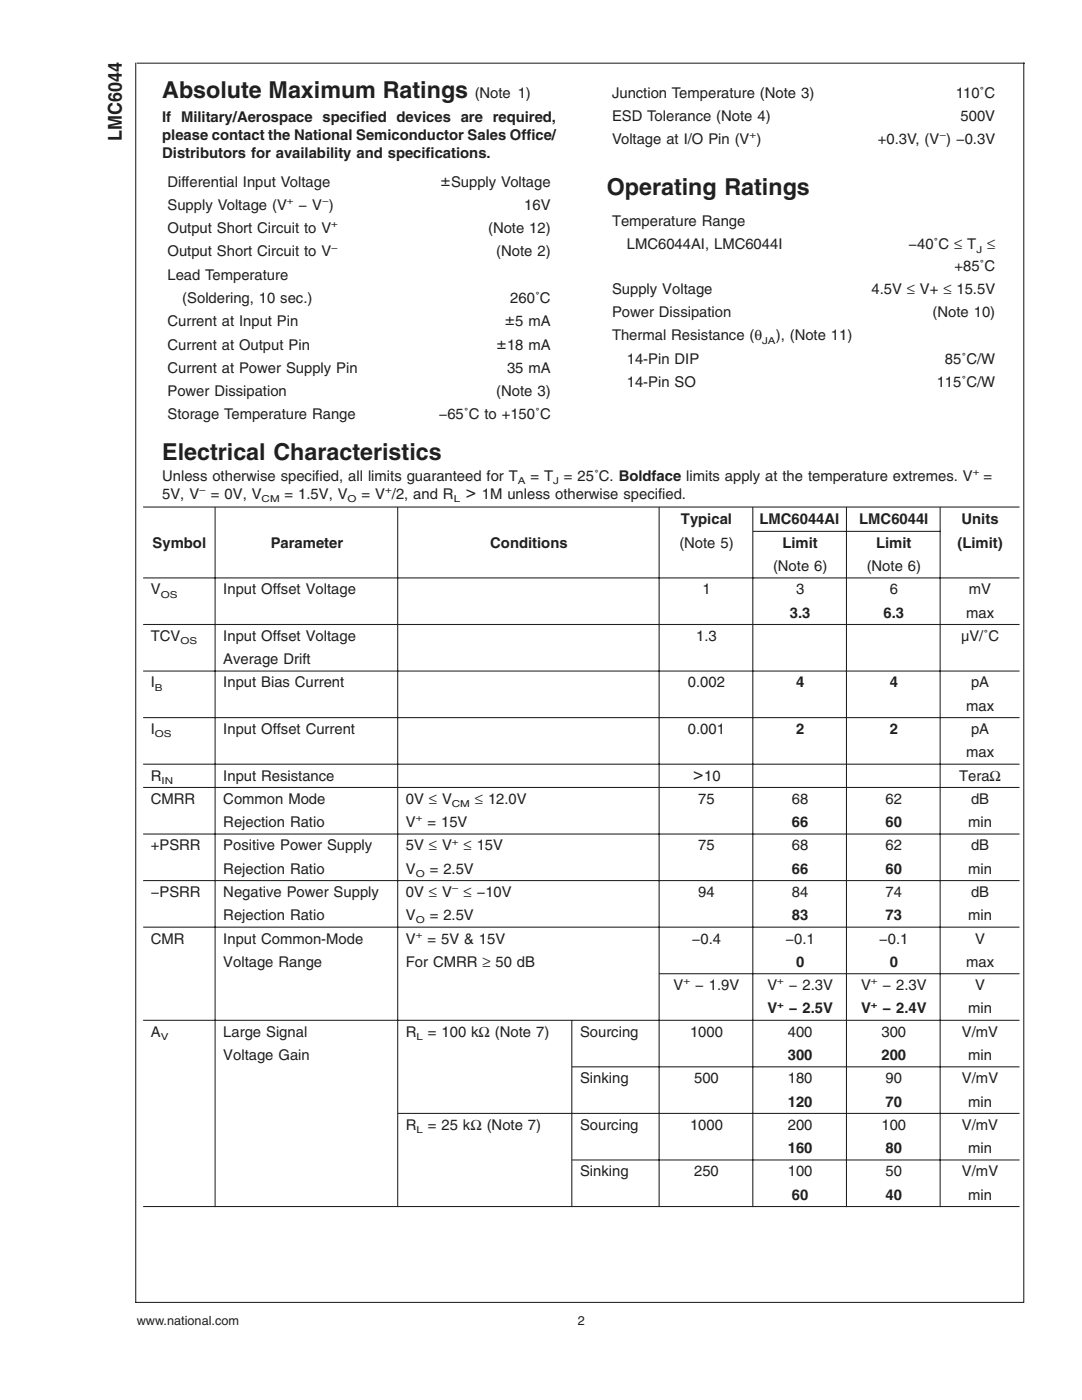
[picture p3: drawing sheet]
<svg xmlns="http://www.w3.org/2000/svg" width="216mm" height="279mm" viewBox="0 0 216 279" stroke-linecap="round" stroke-linejoin="round" font-family="sans-serif">
<defs><g id="words">
<g font-size="4.6" fill="#221f1f">
<text x="32.4" y="19.5">Absolute Maximum Ratings</text>
<text x="121.1" y="39">Operating Ratings</text>
<text x="32.4" y="91.7">Electrical Characteristics</text>
</g>
<text font-size="3.8" fill="#221f1f" x="24.3" y="28.1" transform="rotate(-90 24.3 28.1)">LMC6044</text>
<g font-size="3.5" fill="#221f1f">
<text x="92.9" y="99.4">&gt;</text>
<text x="138.3" y="155.6">&gt;</text>
</g>
<g font-size="3.3" fill="#221f1f">
<text x="88" y="37.1">±Supply Voltage</text>
<text x="100.8" y="65">±5 mA</text>
<text x="99.2" y="69.6">±18 mA</text>
</g>
<g font-size="3" fill="#221f1f">
<text x="94.7" y="19.5">(Note 1)</text>
<text x="122.1" y="19.5">Junction Temperature (Note 3)</text>
<text x="190.7" y="19.5">110˚C</text>
<text x="32.4" y="24.3">If Military/Aerospace specified devices are required,</text>
<text x="32.4" y="27.9">please contact the National Semiconductor Sales Office/</text>
<text x="122.1" y="24.1">ESD Tolerance (Note 4)</text>
<text x="122.1" y="28.8">Voltage at I/O Pin (V )</text>
<text x="175.2" y="28.8">+0.3V, (V ) −0.3V</text>
<text x="191.7" y="24.1">500V</text>
<text x="32.4" y="31.5">Distributors for availability and specifications.</text>
<text x="33.4" y="37.2">Differential Input Voltage</text>
<text x="33.4" y="41.9">Supply Voltage (V</text>
<text x="59.6" y="41.9">− V )</text>
<text x="104.6" y="41.9">16V</text>
<text x="33.4" y="46.5">Output Short Circuit to V</text>
<text x="97.4" y="46.5">(Note 12)</text>
<text x="122.1" y="45.1">Temperature Range</text>
<text x="33.4" y="51.2">Output Short Circuit to V</text>
<text x="99" y="51.2">(Note 2)</text>
<text x="125.1" y="49.8">LMC6044AI, LMC6044I</text>
<text x="181.3" y="49.8">−40˚C ≤ T</text>
<text x="190.4" y="54">+85˚C</text>
<text x="197" y="49.8">≤</text>
<text x="33.4" y="55.8">Lead Temperature</text>
<text x="122.1" y="58.6">Supply Voltage</text>
<text x="173.9" y="58.6">4.5V ≤ V+ ≤ 15.5V</text>
<text x="33.4" y="65.1">Current at Input Pin</text>
<text x="36.4" y="60.5">(Soldering, 10 sec.)</text>
<text x="101.8" y="60.5">260˚C</text>
<text x="122.1" y="63.3">Power Dissipation</text>
<text x="186.1" y="63.3">(Note 10)</text>
<text x="33.4" y="69.8">Current at Output Pin</text>
<text x="122.1" y="67.9">Thermal Resistance (θ</text>
<text x="154.8" y="67.9">), (Note 11)</text>
<text x="33.4" y="74.4">Current at Power Supply Pin</text>
<text x="101.2" y="74.4">35 mA</text>
<text x="125.1" y="72.6">14-Pin DIP</text>
<text x="125.1" y="77.2">14-Pin SO</text>
<text x="186.9" y="77.2">115˚C/W</text>
<text x="188.6" y="72.6">85˚C/W</text>
<text x="33.4" y="79">Power Dissipation</text>
<text x="33.4" y="83.7">Storage Temperature Range</text>
<text x="87.5" y="83.7">−65˚C to +150˚C</text>
<text x="99" y="79">(Note 3)</text>
<text x="32.4" y="99.6">5V, V</text>
<text x="32.4" y="96">Unless otherwise specified, all limits guaranteed for T</text>
<text x="42.1" y="99.6">= 0V, V</text>
<text x="56.8" y="99.6">= 1.5V, V</text>
<text x="72.2" y="99.6">= V /2, and R</text>
<text x="96.2" y="99.6">1M unless otherwise specified.</text>
<text x="105.9" y="96">= T</text>
<text x="112.5" y="96">= 25˚C. Boldface limits apply at the temperature extremes. V</text>
<text x="196.3" y="96">=</text>
<text x="135.9" y="104.7">Typical</text>
<text x="151.5" y="104.7">LMC6044AI</text>
<text x="171.5" y="104.7">LMC6044I</text>
<text x="191.9" y="104.7">Units</text>
<text x="30.5" y="109.3">Symbol</text>
<text x="54" y="109.3">Parameter</text>
<text x="97.8" y="109.3">Conditions</text>
<text x="135.6" y="109.3">(Note 5)</text>
<text x="154.2" y="114">(Note 6)</text>
<text x="156.1" y="109.3">Limit</text>
<text x="172.9" y="114">(Note 6)</text>
<text x="174.8" y="109.3">Limit</text>
<text x="191.1" y="109.3">(Limit)</text>
<text x="30.1" y="118.6">V</text>
<text x="44.6" y="118.6">Input Offset Voltage</text>
<text x="140.2" y="118.6">1</text>
<text x="158.8" y="118.6">3</text>
<text x="177.5" y="118.6">6</text>
<text x="193.3" y="118.6">mV</text>
<text x="157.6" y="123.3">3.3</text>
<text x="176.3" y="123.3">6.3</text>
<text x="192.8" y="123.3">max</text>
<text x="30.1" y="127.9">TCV</text>
<text x="44.6" y="127.9">Input Offset Voltage</text>
<text x="138.9" y="127.9">1.3</text>
<text x="191.8" y="127.9">µV/˚C</text>
<text x="30.1" y="137.2">I</text>
<text x="44.6" y="132.6">Average Drift</text>
<text x="44.6" y="137.2">Input Bias Current</text>
<text x="137.3" y="137.2">0.002</text>
<text x="158.8" y="137.2">4</text>
<text x="177.5" y="137.2">4</text>
<text x="193.8" y="137.2">pA</text>
<text x="192.8" y="141.8">max</text>
<text x="30.1" y="146.5">I</text>
<text x="44.6" y="146.5">Input Offset Current</text>
<text x="137.3" y="146.5">0.001</text>
<text x="158.8" y="146.5">2</text>
<text x="177.5" y="146.5">2</text>
<text x="193.8" y="146.5">pA</text>
<text x="30.1" y="155.8">R</text>
<text x="44.6" y="155.8">Input Resistance</text>
<text x="140.5" y="155.8">10</text>
<text x="191.4" y="155.8">TeraΩ</text>
<text x="192.8" y="151.1">max</text>
<text x="30.1" y="160.4">CMRR</text>
<text x="44.6" y="160.4">Common Mode</text>
<text x="81" y="160.4">0V ≤ V</text>
<text x="94.8" y="160.4">≤ 12.0V</text>
<text x="139.3" y="160.4">75</text>
<text x="158" y="160.4">68</text>
<text x="176.7" y="160.4">62</text>
<text x="193.8" y="160.4">dB</text>
<text x="44.6" y="165.1">Rejection Ratio</text>
<text x="81" y="165.1">V</text>
<text x="85.3" y="165.1">= 15V</text>
<text x="158" y="165.1">66</text>
<text x="176.7" y="165.1">60</text>
<text x="193.2" y="165.1">min</text>
<text x="30.1" y="169.7">+PSRR</text>
<text x="44.6" y="169.7">Positive Power Supply</text>
<text x="81" y="169.7">5V ≤ V</text>
<text x="92.5" y="169.7">≤ 15V</text>
<text x="139.3" y="169.7">75</text>
<text x="158" y="169.7">68</text>
<text x="176.7" y="169.7">62</text>
<text x="193.8" y="169.7">dB</text>
<text x="30.1" y="179">−PSRR</text>
<text x="44.6" y="174.4">Rejection Ratio</text>
<text x="44.6" y="179">Negative Power Supply</text>
<text x="81" y="174.4">V</text>
<text x="81" y="179">0V ≤ V</text>
<text x="85.8" y="174.4">= 2.5V</text>
<text x="92.5" y="179">≤ −10V</text>
<text x="139.3" y="179">94</text>
<text x="158" y="179">84</text>
<text x="158" y="174.4">66</text>
<text x="176.7" y="179">74</text>
<text x="176.7" y="174.4">60</text>
<text x="193.2" y="174.4">min</text>
<text x="193.8" y="179">dB</text>
<text x="44.6" y="183.7">Rejection Ratio</text>
<text x="81" y="183.7">V</text>
<text x="85.8" y="183.7">= 2.5V</text>
<text x="158" y="183.7">83</text>
<text x="176.7" y="183.7">73</text>
<text x="193.2" y="183.7">min</text>
<text x="30.1" y="188.3">CMR</text>
<text x="44.6" y="188.3">Input Common-Mode</text>
<text x="81" y="188.3">V</text>
<text x="85.3" y="188.3">= 5V &amp; 15V</text>
<text x="138.1" y="188.3">−0.4</text>
<text x="156.7" y="188.3">−0.1</text>
<text x="175.4" y="188.3">−0.1</text>
<text x="194.6" y="188.3">V</text>
<text x="44.6" y="193">Voltage Range</text>
<text x="81" y="193">For CMRR ≥ 50 dB</text>
<text x="134.4" y="197.6">V</text>
<text x="138.7" y="197.6">− 1.9V</text>
<text x="153.1" y="197.6">V</text>
<text x="157.4" y="197.6">− 2.3V</text>
<text x="158.8" y="193">0</text>
<text x="171.8" y="197.6">V</text>
<text x="176.1" y="197.6">− 2.3V</text>
<text x="177.5" y="193">0</text>
<text x="192.8" y="193">max</text>
<text x="194.6" y="197.6">V</text>
<text x="153.1" y="202.2">V</text>
<text x="157.4" y="202.2">− 2.5V</text>
<text x="171.8" y="202.2">V</text>
<text x="176.1" y="202.2">− 2.4V</text>
<text x="193.2" y="202.2">min</text>
<text x="30.1" y="206.9">A</text>
<text x="44.6" y="206.9">Large Signal</text>
<text x="81" y="206.9">R</text>
<text x="85.4" y="206.9">= 100 kΩ (Note 7)</text>
<text x="115.7" y="206.9">Sourcing</text>
<text x="137.7" y="206.9">1000</text>
<text x="157.2" y="206.9">400</text>
<text x="175.9" y="206.9">300</text>
<text x="192" y="206.9">V/mV</text>
<text x="44.6" y="211.5">Voltage Gain</text>
<text x="157.2" y="211.5">300</text>
<text x="175.9" y="211.5">200</text>
<text x="193.2" y="211.5">min</text>
<text x="115.7" y="216.2">Sinking</text>
<text x="138.5" y="216.2">500</text>
<text x="157.2" y="216.2">180</text>
<text x="157.2" y="220.8">120</text>
<text x="176.7" y="216.2">90</text>
<text x="176.7" y="220.8">70</text>
<text x="192" y="216.2">V/mV</text>
<text x="193.2" y="220.8">min</text>
<text x="81" y="225.5">R</text>
<text x="85.4" y="225.5">= 25 kΩ (Note 7)</text>
<text x="115.7" y="225.5">Sourcing</text>
<text x="137.7" y="225.5">1000</text>
<text x="157.2" y="225.5">200</text>
<text x="175.9" y="225.5">100</text>
<text x="192" y="225.5">V/mV</text>
<text x="157.2" y="230.1">160</text>
<text x="176.7" y="230.1">80</text>
<text x="193.2" y="230.1">min</text>
<text x="115.7" y="234.8">Sinking</text>
<text x="138.5" y="234.8">250</text>
<text x="157.2" y="234.8">100</text>
<text x="158" y="239.4">60</text>
<text x="176.7" y="234.8">50</text>
<text x="176.7" y="239.4">40</text>
<text x="192" y="234.8">V/mV</text>
<text x="193.2" y="239.4">min</text>
</g>
<g font-size="2.5" fill="#221f1f">
<text x="27.3" y="264.5">www.national.com</text>
<text x="115.3" y="264.5">2</text>
</g>
<g font-size="1.9" fill="#221f1f">
<text x="149.6" y="27.6">+</text>
<text x="187.5" y="27.6">−</text>
<text x="57.2" y="40.7">+</text>
<text x="64.3" y="40.7">−</text>
<text x="66.1" y="45.4">+</text>
<text x="66.1" y="50">−</text>
<text x="194.8" y="50.4">J</text>
<text x="152.1" y="68.6">JA</text>
<text x="194.1" y="94.9">+</text>
<text x="39.8" y="98.4">−</text>
<text x="52.2" y="100.2">CM</text>
<text x="69.4" y="100.2">O</text>
<text x="76.8" y="98.4">+</text>
<text x="90.5" y="100.2">L</text>
<text x="103.3" y="96.6">A</text>
<text x="110.4" y="96.6">J</text>
<text x="32.1" y="119.2">OS</text>
<text x="36" y="128.5">OS</text>
<text x="30.9" y="137.8">B</text>
<text x="30.9" y="147.1">OS</text>
<text x="32.2" y="156.4">IN</text>
<text x="90.2" y="161.1">CM</text>
<text x="83" y="163.9">+</text>
<text x="90.2" y="168.6">+</text>
<text x="83" y="175">O</text>
<text x="90.2" y="177.9">−</text>
<text x="83" y="184.3">O</text>
<text x="83" y="187.1">+</text>
<text x="136.4" y="196.4">+</text>
<text x="155.1" y="196.4">+</text>
<text x="173.8" y="196.4">+</text>
<text x="155.1" y="201.1">+</text>
<text x="173.8" y="201.1">+</text>
<text x="32.1" y="207.5">V</text>
<text x="83.1" y="207.5">L</text>
<text x="83.1" y="226.1">L</text>
</g>
</g></defs>
<g fill="none" stroke="#221f1f" stroke-width=".21">
<path d="M27.1 12.5v247.5M27.3 12.6h177.2M204.3 12.5v247.5M28.6 101.2h174.8M28.6 115.3h174.8M42.9 101.3v139.6M79.4 101.3v139.6M131.5 101.3v139.6M150.2 101.3v139.6M150.3 106h37.4M168.9 101.3v139.6M187.6 101.3v139.6"/>
<path d="M28.6 124.6h174.8M28.6 133.9h174.8M28.6 143.2h174.8M28.6 152.5h174.8M28.6 157.2h174.8M28.6 166.4h174.8M28.6 175.7h174.8M28.6 185h174.8M131.6 194.3h71.8M28.6 203.6h174.8M114.1 203.6v37.3M114.2 212.9h89.2"/>
<path d="M79.5 222.2h123.9M114.2 231.5h89.2M27.1 259.9h177.2M28.6 240.8h174.8"/>
</g>
<use href="#words"/>
</svg>
